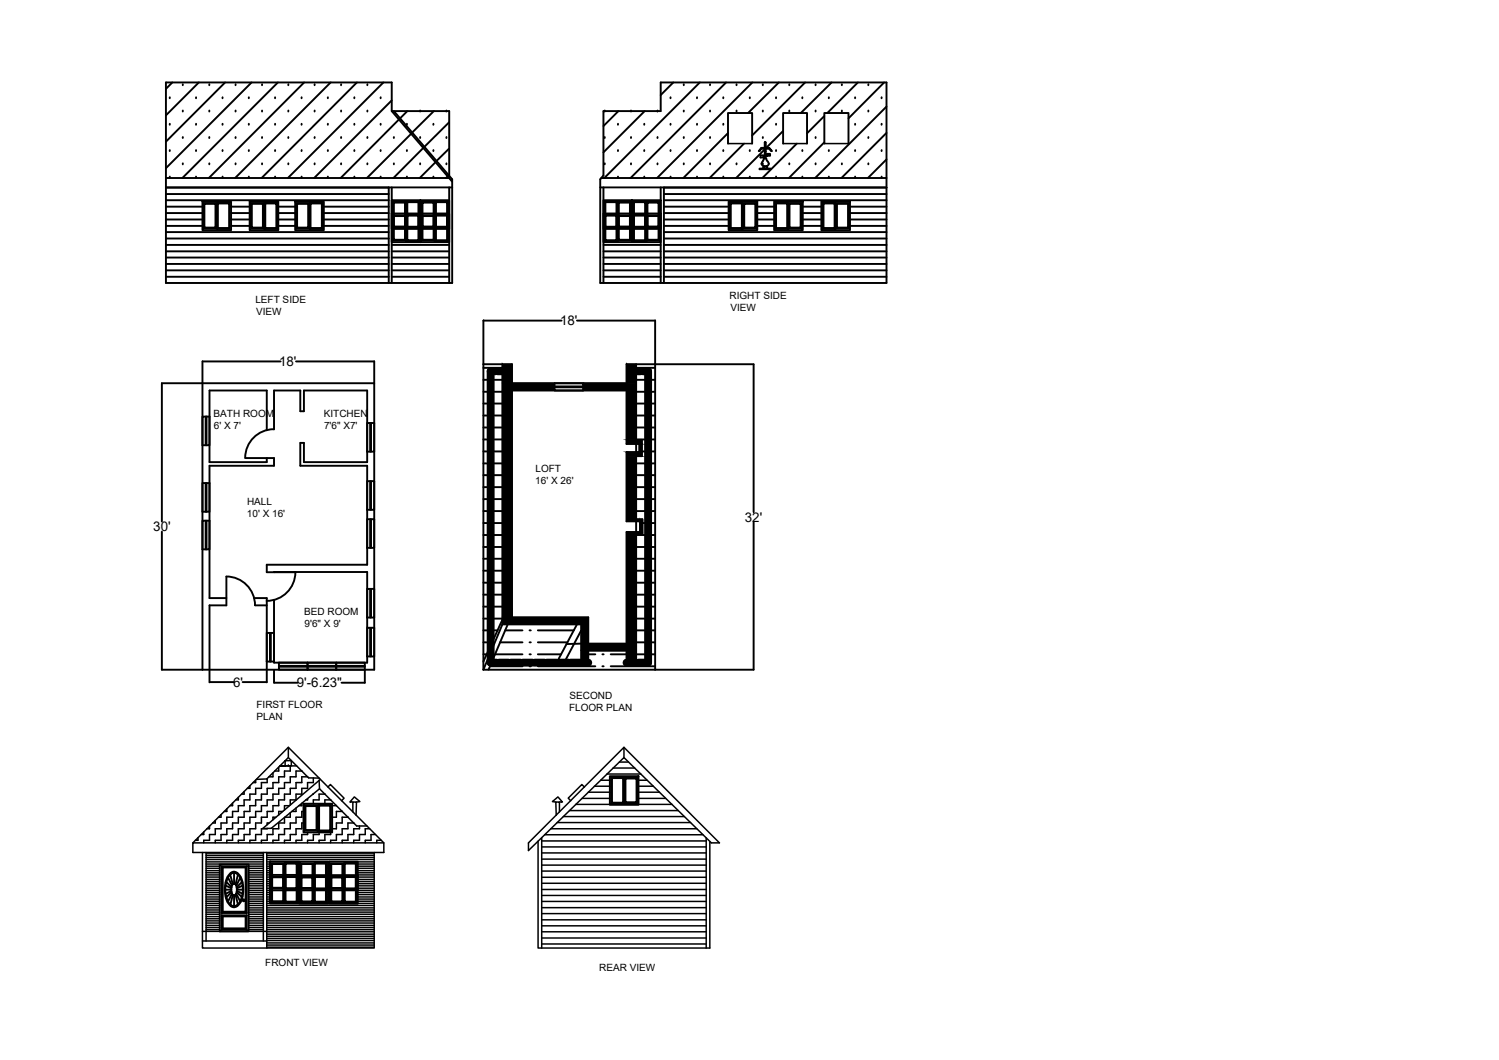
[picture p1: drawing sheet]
<svg xmlns="http://www.w3.org/2000/svg" width="297mm" height="210mm" viewBox="0 0 297 210" stroke-linecap="round" stroke-linejoin="round" font-family="sans-serif">
<defs><g id="words">
<g font-size="2.6">
<text x="111" y="64.4">18'</text>
<text x="55.3" y="72.5">18'</text>
<text x="30.4" y="105.2">30'</text>
<text x="147.6" y="103.3">32'</text>
<text x="46.2" y="136">6'</text>
<text x="58.8" y="136.1">9'-6.23&quot;</text>
</g>
<g font-size="2">
<text x="144.6" y="59.3">RIGHT SIDE</text>
<text x="50.6" y="60">LEFT SIDE</text>
<text x="50.7" y="62.4">VIEW</text>
<text x="144.7" y="61.6">VIEW</text>
<text x="42.3" y="82.6">BATH ROOM</text>
<text x="64.2" y="82.6">KITCHEN</text>
<text x="42.4" y="85">6' X 7'</text>
<text x="64.2" y="85">7'6&quot; X7'</text>
<text x="106.1" y="95.9">16' X 26'</text>
<text x="106.1" y="93.5">LOFT</text>
<text x="49" y="100">HALL</text>
<text x="48.9" y="102.4">10' X 16'</text>
<text x="60.3" y="121.8">BED ROOM</text>
<text x="60.4" y="124.1">9'6&quot; X 9'</text>
<text x="50.8" y="140.2">FIRST FLOOR</text>
<text x="50.8" y="142.5">PLAN</text>
<text x="112.8" y="140.8">FLOOR PLAN</text>
<text x="112.8" y="138.4">SECOND</text>
<text x="52.6" y="191.3">FRONT VIEW</text>
<text x="118.7" y="192.3">REAR VIEW</text>
</g>
</g></defs>
<!-- layer: 0 -->
<g fill="none" stroke="#000" stroke-width=".38">
<path d="M34.1 16.3l-1.2 1.3M39.4 16.3l-6.5 6.5M44.6 16.3l-11.7 11.8M49.9 16.3l-17 17M55.1 16.3l-19 18.9M60.3 16.3l-18.9 18.9M65.5 16.3l-18.9 18.9M70.7 16.3l-18.9 18.9M76 16.3l-18.9 18.9M77.6 19.9l-15.3 15.3M133.4 16.3l-2.5 2.5M138.7 16.3l-19 18.9"/>
<path d="M143.9 16.3l-18.9 18.9M149.1 16.3l-18.9 18.9M154.3 16.3l-6.1 6.1M159.5 16.3l-10.5 10.5M164.8 16.3l-6.1 6.1M170 16.3l-6.1 6.1M175.2 16.3l-7.1 7.1M32.9 37.2h44.1M32.9 38.4h44.1M32.9 39.7h44.1M32.9 37.1h56.7M32.9 35.2h56.1"/>
<path d="M40.1 39.9h5.7v5.7h-5.7zM49.5 39.9h5.6v5.7h-5.6zM58.5 39.9h5.7v5.7h-5.7zM77 37.1v18.9M77.6 39.7h5.7v5.6h-5.7zM77.6 22v-5.7h-44.7v39.7h56.7v-20.5l-11.6-13.5M77.6 22h11.4v12.7M77.6 37.1v18.9M77.6 22l12 14M77.9 39.9h2.5v5.1h-2.5zM79.1 23.7l-11.6 11.5M80.5 39.9h2.6v5.2h-2.6z"/>
<path d="M80.7 22l-1.4 1.4M81.5 26.5l-8.8 8.7M83.3 39.7h5.7v5.6h-5.7zM83.6 39.9h2.5v5.1h-2.5zM83.9 29.3l-5.9 5.9M86 22l-4.3 4.2M86.2 39.9h2.6v5.2h-2.6zM86.3 32.1l-3.1 3.1M88.7 34.9l-.3 .3M89 24.2l-4.9 4.9M89 29.4l-2.5 2.5M89 34.7h-.1"/>
<path d="M89 37.1v18.9M118.9 37.1h56.8M119.2 35.2h56.5M119.6 39.7h5.7v5.6h-5.7zM119.6 22h11.3v-5.7h44.8v39.7h-56.8v-20.5l.7-.8zM119.6 37.1v18.9M119.8 39.9h2.5v5.2h-2.5zM122.5 39.9h2.5v5.1h-2.5zM122.5 22l-2.9 3M125.3 39.7h5.6v5.6h-5.6zM125.5 39.9h2.5v5.2h-2.5zM127.7 22l-8.1 8.2"/>
<path d="M128.2 39.9h2.5v5.1h-2.5zM130.9 37.1v18.9M131.6 37.2h44.1M131.6 38.4h44.1M131.6 39.7h44.1M131.6 37.1v18.9M144.3 28.4v-6h4.7v6M144.3 26.4l-8.9 8.8M144.4 39.9h5.7v5.7h-5.7zM147.4 28.4l-6.8 6.8M150.5 33.4h.7l.1-.5h.7l.1 .5h.6v.1h-2.2zM150.9 29.3h1.5l.6 .6h-.2l-.4-.5h-1.5l-.4 .5h-.1z"/>
<path d="M150.9 32.4l.2 .4 .2 .1M151.1 32l-.2 .4M151.3 30.9v-.1h-.6v.4h.6v-.2M151.3 31.4a.28 .28 0 0 1 .3-.1 .28 .28 0 0 1 .3 .1l.2 .5M151.4 31.5l-.3 .4M151.5 32.9l-.2 .5h.7l-.2-.5M151.5 30.9h-.2l.2 .1M151.5 29.3v-1.1h.2v1.1M151.5 29.4v2M151.5 30h.2M151.6 28.2v1.1M151.6 29.4v.6"/>
<path d="M151.7 29.4v2M151.7 30.6h.3M151.7 30.7h.3M152 30.5h.6v.3h-.6zM152.1 32l.2 .4M152.3 32.4l-.1 .4-.3 .1M153.4 39.9h5.7v5.7h-5.7zM155.2 28.4v-6h4.7v6M155.2 25.9l-9.3 9.3M157.9 28.4l-6.8 6.8M162.8 39.9h5.6v5.7h-5.6zM163.4 28.4v-6h4.7v6"/>
<path d="M163.4 23l-3.5 3.4M163.4 28.2l-7.1 7M175.7 21.1l-14.2 14.1M175.7 26.3l-9 8.9M175.7 31.6l-3.7 3.6M32.9 40.9h7.2M32.9 42.2h7.2M32.9 43.5h7.2M32.9 44.7h7.2M32.9 46h44.1M32.9 47.2h44.1M32.9 48.5h44.1"/>
<path d="M32.9 49.8h44.1M32.9 51h44.1M32.9 52.3h44.1M32.9 53.5h44.1M32.9 54.8h44.1M40.3 40.2h2.6v5h-2.6zM40.5 40.4h2.2v4.7h-2.2zM43 40.1h2.5v5.2h-2.5zM43.2 40.3h2.2v4.9h-2.2zM45.8 40.9h3.7M45.8 42.2h3.7M45.8 43.5h3.7"/>
<path d="M45.8 44.7h3.7M49.7 40.2h2.6v5h-2.6zM49.9 40.4h2.2v4.7h-2.2zM52.4 40.1h2.5v5.2h-2.5zM52.6 40.3h2.2v4.9h-2.2zM55.1 40.9h3.4M55.1 42.2h3.4M55.1 43.5h3.4M55.1 44.7h3.4M58.7 40.2h2.5v5h-2.5zM58.9 40.4h2.2v4.7h-2.2zM61.4 40.1h2.5v5.2h-2.5z"/>
<path d="M61.5 40.3h2.3v4.9h-2.3zM64.2 40.9h12.8M64.2 42.2h12.8M64.2 43.5h12.8M64.2 44.7h12.8M77.6 42.3h5.7v5.6h-5.7zM77.6 48.5h11.4M77.6 49.8h11.4M77.6 51h11.4M77.6 52.3h11.4M77.6 53.5h11.4M77.6 54.8h11.4"/>
<path d="M77.9 42.6h2.5v5.1h-2.5zM78 40.1h2.2v4.8h-2.2zM78 42.8h2.2v4.7h-2.2zM80.5 42.5h2.6v5.2h-2.6zM80.7 40h2.2v4.9h-2.2zM80.7 42.7h2.2v4.9h-2.2zM83.3 42.3h5.7v5.6h-5.7zM83.6 42.6h2.5v5.1h-2.5zM83.7 40.1h2.2v4.8h-2.2zM83.7 42.8h2.2v4.7h-2.2zM86.2 42.5h2.6v5.2h-2.6zM86.4 40h2.2v4.9h-2.2z"/>
<path d="M86.4 42.7h2.2v4.9h-2.2zM119.6 42.3h5.7v5.6h-5.7zM119.6 48.5h11.3M119.6 49.8h11.3M119.6 51h11.3M119.6 52.3h11.3M119.6 53.5h11.3M119.6 54.8h11.3M119.8 42.5h2.5v5.2h-2.5zM120 40h2.2v4.9h-2.2zM120 42.7h2.2v4.9h-2.2zM122.5 42.6h2.5v5.1h-2.5z"/>
<path d="M122.6 40.1h2.2v4.8h-2.2zM122.6 42.8h2.2v4.7h-2.2zM125.3 42.3h5.6v5.6h-5.6zM125.5 42.5h2.5v5.2h-2.5zM125.6 40h2.2v4.9h-2.2zM125.6 42.7h2.2v4.9h-2.2zM128.2 42.6h2.5v5.1h-2.5zM128.3 40.1h2.2v4.8h-2.2zM128.3 42.8h2.2v4.7h-2.2zM131.6 40.9h12.8M131.6 42.2h12.8M131.6 43.5h12.8"/>
<path d="M131.6 44.7h12.8M131.6 46h44.1M131.6 47.2h44.1M131.6 48.5h44.1M131.6 49.8h44.1M131.6 51h44.1M131.6 52.3h44.1M131.6 53.5h44.1M131.6 54.8h44.1M144.6 40.1h2.5v5.2h-2.5zM144.8 40.3h2.2v4.9h-2.2zM147.3 40.2h2.5v5h-2.5z"/>
<path d="M147.5 40.4h2.2v4.7h-2.2zM150.1 40.9h3.3M150.1 42.2h3.3M150.1 43.5h3.3M150.1 44.7h3.3M153.6 40.1h2.6v5.2h-2.6zM153.8 40.3h2.2v4.9h-2.2zM156.3 40.2h2.5v5h-2.5zM156.4 40.4h2.3v4.7h-2.3zM159.1 40.9h3.7M159.1 42.2h3.7M159.1 43.5h3.7"/>
<path d="M159.1 44.7h3.7M163 40.1h2.5v5.2h-2.5zM163.2 40.3h2.2v4.9h-2.2zM165.7 40.2h2.5v5h-2.5zM165.8 40.4h2.2v4.7h-2.2zM168.4 40.9h7.3M168.4 42.2h7.3M168.4 43.5h7.3M168.4 44.7h7.3M32.1 75.9h42.1M32.1 75.9v27.4M40.1 71.5v61.1"/>
<path d="M40.2 71.6h15.4M58.7 71.6h15.4M74.2 71.5v61.1h-42.1v-27.3M95.8 72.1h5.7v3.8h22.6v-3.8h25.2M95.8 72.8h3.8M95.8 75.2h3.8M95.8 77.6h3.8M95.8 79.9h3.8M95.8 63.4v69.2M95.8 63.5h15.5M99.6 72.1v51.5M101.5 77.3h22.6v10.6h2.6v1.6h-2.6v13.7h2.7v2.2h-2.7v22.1h-7.5v-5.3h-15.1z"/>
<path d="M109.9 75.9h5.7v1.4h-5.7zM109.9 76.7h5.7M109.9 76.5h5.7M114.3 63.5h15.5M126.1 72.1v15h1.1v3.2h-1.1v12.5h1.2v2.9h-1.2v25.5M126.1 72.8h3.7M126.1 75.2h3.7M126.1 77.6h3.7M126.1 79.9h3.7M129.8 63.4v69.2M149.3 72.2v29.2M40.1 95.7h1.4v5.6h-1.4z"/>
<path d="M40.1 82.5h1.4v5.7h-1.4zM40.8 82.5v5.7M40.8 95.7v5.6M40.9 82.5v5.7M40.9 95.7v5.6M48.6 90.7a5.6 5.6 0 0 1 5.7-5.7v-7.7h5.2v4.1h.7v-4.1h12.6v14.2h-12.6v-3.8h-.7v4.5h13.3v19.6h-19.9v1.5h5.6a5.7 5.7 0 0 1-5.7 5.7M48.6 90.7h5.7v1.5h-12.8v26.2h3.4M52.9 85.2v-7.9h-11.4v14.2h11.4v-.8M72.8 95.3h1.4v5.7h-1.4zM72.8 83.8h1.4v5.6h-1.4zM73.3 83.8v5.6M73.3 95.3v5.7"/>
<path d="M73.5 83.8v5.6M73.5 95.3v5.7M95.8 82.3h3.8M95.8 84.7h3.8M95.8 87h3.8M95.8 89.4h3.8M95.8 91.8h3.8M95.8 94.1h3.8M95.8 96.5h3.8M95.8 98.8h3.8M126.1 82.3h3.7M126.1 84.7h3.7"/>
<path d="M126.1 87h3.7M126.1 91.8h3.7M126.1 94.1h3.7M126.1 96.5h3.7M126.1 98.8h3.7M126.1 87.9v1.6M127.2 89.4h2.6M40.1 103.1h1.4v5.7h-1.4zM40.8 103.1v5.7M40.9 103.1v5.7M44.8 114.2a5.7 5.7 0 0 1 5.7 5.7M44.9 114.2v5.7h-3.4v15.2"/>
<path d="M50.4 118.4h2.5v16.7h-4.8M50.5 119.9h2.4M54.3 113.3h18.5v17.9h-18.5v-12.4M72.8 116.6h1.4v5.7h-1.4zM72.8 102.8h1.4v5.7h-1.4zM73.3 102.8v5.7M73.3 116.6v5.7M73.5 102.8v5.7M73.5 116.6v5.7M95.8 101.2h3.8M95.8 103.6h3.8M95.8 105.9h3.8"/>
<path d="M95.8 108.3h3.8M95.8 110.6h3.8M95.8 113h3.8M95.8 115.4h3.8M95.8 117.8h3.8M126.1 101.2h3.7M126.1 105.9h3.7M126.1 108.3h3.7M126.1 110.6h3.7M126.1 113h3.7M126.1 115.4h3.7M126.1 117.8h3.7"/>
<path d="M126.1 103.2v2.2M127.3 103.6h2.5M149.3 103.4v29.2h-53.5M41.6 135.1h4.7M52.9 125.3h1.4v5.7h-1.4zM53.5 125.3v5.7M53.7 125.3v5.7M54.3 132.7v2.5M54.3 135.2h4.7M55.3 131.2h5.6v1.4h-5.6zM55.3 132h17M55.3 131.9h17"/>
<path d="M60.9 131.2h5.7v1.4h-5.7zM66.6 131.2h5.7v1.4h-5.7zM72.3 132.7v2.5h-4.6M72.8 124.3h1.4v5.7h-1.4zM73.3 124.3v5.7M73.5 124.3v5.7M95.8 120.1h3.8M95.8 122.5h3.8M95.8 124.8h2.8M95.8 127.2h1.7M95.8 129.6h.7M97.1 131.9h6.4"/>
<path d="M98.1 129.6h5.4M99.1 127.2h4.4M99.6 123.6h15.6v7.6M99.6 123.6l-3.8 9M99.6 122.7l-3.8 8.3M100.1 124.8h3.4M100.6 123.6l-3.8 9M104.9 124.8h.3M104.9 127.2h.3M104.9 129.6h.3M104.9 131.9h.3M106.6 124.8h7.1"/>
<path d="M106.6 127.2h5.8M106.6 129.6h4.6M106.6 131.9h11.4M114.3 123.6l-4 7.6M115.2 124.8l-3.4 6.4M115.2 127.5h-2.9M116.6 129.6h1.4M116.6 131.2v-2.4h7.5v2.4M119.4 129.6h.2M119.4 131.9h.2M121 129.6h3.1M121 131.9h8.8"/>
<path d="M126.1 120.1h3.7M126.1 122.5h3.7M126.1 124.8h3.7M126.1 127.2h3.7M126.1 129.6h3.7M60.1 159.2h5.7v5.6h-5.7zM60.4 159.5h2.5v5h-2.5zM60.5 159.6h2.2v4.8h-2.2zM63.1 159.4h2.5v5.2h-2.5zM63.2 159.5h2.2v5h-2.2zM120.8 153.7h5.7v5.7h-5.7zM121.1 153.9h2.5v5.2h-2.5z"/>
<path d="M121.3 154.1h2.2v4.8h-2.2zM123.8 154h2.5v5h-2.5zM123.9 154.2h2.2v4.7h-2.2zM43.5 171.2h5.8v13.2h-5.8zM43.9 171.6h5M43.9 171.6v9.2M43.9 171.6l.2 .2M44.1 171.8h4.6M44.1 171.8v8.7M44.7 176.2h1.1M44.7 177.6a3.1 3.1 0 0 0 1.1 1.8M44.7 174.7a6.8 6.8 0 0 0 0 2.8"/>
<path d="M44.7 175.4l1.1 .5M44.8 174.8l-.2 1.4 .2 1.3M44.8 177.5l.4 1M44.9 174.7l1 1M45.2 178.5l.6 .8M45.2 173.8l-.4 1M45.2 173.8l.8 1.5a.43 .43 0 0 1 .4-.3 .43 .43 0 0 1 .4 .3M45.6 173.2l.5 1.9M45.7 172.8l.7-.2 .6 .2M45.7 179.4l.7 .2 .6-.2M45.8 172.8a3.3 3.3 0 0 0-1.1 1.9M45.8 173l-.6 .8"/>
<path d="M45.8 176.4l-1.1 .6M45.8 176.2l.1 .6 .3 .4M45.9 176.7l-1 1M46 177l-.8 1.5M46 175.3l-.2 .9M46.1 177.2l-.4 1.9M46.2 177.2l.2 .1M46.4 172.8l.6 .2M46.4 172.8l-.6 .2M46.4 172.8v2.2M46.4 177.3v2.2M46.6 177.2l-.2 .1"/>
<path d="M46.7 177.2l.4 1.9M46.8 175.3l.1 .4M46.8 177l-.2 .2M46.8 177l.8 1.5M46.9 175.7v.9M46.9 176.6l-.1 .4M46.9 176.7l1 1M47 173l.6 .8M47 176.2h1.1M47 176.4l1.1 .6M47 172.8a3.1 3.1 0 0 1 1.1 1.9M47.1 173.2l-.4 1.9"/>
<path d="M47.6 173.8a4.6 4.6 0 0 1 .5 2.4M47.6 178.5a1.24 1.24 0 0 1-1.8 .7M47.6 173.8l-.8 1.5M47.9 177.5l-.3 1M47.9 174.7l-1 1M48.1 174.7a4.9 4.9 0 0 1-1.1 4.7M48.1 175.4l-1.1 .5M48.1 176.2l-.1 1.3M48.7 171.8v8.7M48.9 171.6v9.2M48.9 171.6l-.2 .2M53.5 170.6h5.7v5.7h-5.7z"/>
<path d="M53.5 173.3h5.7v5.6h-5.7zM53.7 170.9h2.5v5.1h-2.5zM53.7 173.6h2.5v5h-2.5zM53.9 171.1h2.2v4.7h-2.2zM53.9 173.7h2.2v4.8h-2.2zM56.4 170.8h2.6v5.3h-2.6zM56.4 173.5h2.6v5.2h-2.6zM56.6 171h2.2v4.9h-2.2zM56.6 173.7h2.2v4.8h-2.2zM59.3 170.6h5.7v5.7h-5.7zM59.3 173.3h5.7v5.7h-5.7zM59.5 171h2.6v5h-2.6z"/>
<path d="M59.5 173.6h2.6v5h-2.6zM59.7 171.1h2.2v4.7h-2.2zM59.7 173.8h2.2v4.7h-2.2zM62.3 170.9h2.5v5.2h-2.5zM62.3 173.5h2.5v5.2h-2.5zM62.4 171h2.2v4.9h-2.2zM62.4 173.7h2.2v4.8h-2.2zM65.2 170.6h5.7v5.7h-5.7zM65.2 173.3h5.7v5.7h-5.7zM65.5 171h2.5v5h-2.5zM65.5 173.6h2.5v5h-2.5zM65.6 171.1h2.2v4.7h-2.2z"/>
<path d="M65.6 173.8h2.2v4.7h-2.2zM68.1 170.9h2.6v5.2h-2.6zM68.1 173.5h2.6v5.2h-2.6zM68.3 171h2.2v4.9h-2.2zM68.3 173.7h2.2v4.8h-2.2zM43.9 181.3l.2 .2v2.3l-.2 .3M43.9 184.1h5M43.9 181.3h5M43.9 180.8h5M43.9 181.3v2.8M44.1 183.8h4.6M44.1 181.5h4.6"/>
<path d="M44.1 180.5h4.6M44.1 180.5l-.2 .3M48.7 180.5l.2 .3M48.9 181.3l-.2 .2v2.3l.2 .3M48.9 181.3v2.8"/>
<circle cx="48.3" cy="178.3" r=".19"/>
</g>
<g fill="#000" stroke="#000" stroke-width=".2">
<path d="M99.6 72.1l1.9 3.8v-3.8zM99.6 72.1l1.9 3.8h-1.9z"/>
<path d="M99.6 77.3l1.9 44.9v-44.9zM99.6 77.3l1.9 44.9h-1.9z"/>
<path d="M99.6 75.9l10.3 1.4v-1.4zM99.6 75.9l10.3 1.4h-10.3z"/>
<path d="M124.1 72.1l2 3.8v-3.8zM124.1 72.1l2 3.8h-2z"/>
<path d="M115.6 75.9l10.5 1.4v-1.4zM115.6 75.9l10.5 1.4h-10.5z"/>
<path d="M124.1 77.3l2 9.8v-9.8zM124.1 77.3l2 9.8h-2z"/>
<path d="M124.1 90.3l2 12.5v-12.5zM124.1 90.3l2 12.5h-2z"/>
<path d="M124.1 87.1l3.1 .8v-.8zM124.1 87.1l3.1 .8h-3.1z"/>
<path d="M126.7 87.9l.5 1.6v-1.6zM126.7 87.9l.5 1.6h-.5z"/>
<path d="M124.1 89.5l3.1 .8v-.8zM124.1 89.5l3.1 .8h-3.1z"/>
<path d="M124.1 105.7l2 21.8v-21.8zM124.1 105.7l2 21.8h-2z"/>
<path d="M124.1 102.8l3.2 .4v-.4zM124.1 102.8l3.2 .4h-3.2z"/>
<path d="M126.8 103.2l.5 2.2v-2.2zM126.8 103.2l.5 2.2h-.5z"/>
<path d="M124.1 105.4l3.2 .3v-.3zM124.1 105.4l3.2 .3h-3.2z"/>
<path d="M99.6 122.2l17 1.4v-1.4zM99.6 122.2l17 1.4h-17z"/>
<path d="M115.2 123.6l1.4 3.9v-3.9zM115.2 123.6l1.4 3.9h-1.4z"/>
<path d="M115.2 128.8l1.4 2.4v-2.4zM115.2 128.8l1.4 2.4h-1.4z"/>
<path d="M115.2 127.5l10.9 1.3v-1.3zM115.2 127.5l10.9 1.3h-10.9z"/>
<path d="M124.1 128.8l2 2.4v-2.4zM124.1 128.8l2 2.4h-2z"/>
</g>
<g fill="none" stroke="#000" stroke-width="1.6">
<path d="M97.2 75.4v1.9M97.2 77.8v1.9M98.2 73.5h-1v1.5M98.6 73.5h1M126.1 73.5h.9M127.5 73.5h.9v1.5M128.4 75.4v1.9M128.4 77.8v1.9M97.2 80.2v1.8M97.2 82.5v1.9M97.2 84.9v1.9M97.2 87.2v1.9"/>
<path d="M97.2 89.6v1.9M97.2 92v1.9M97.2 94.3v1.9M97.2 96.7v1.9M97.2 99.1v1.9M128.4 80.2v1.8M128.4 82.5v1.9M128.4 84.9v1.9M128.4 87.2v1.9M128.4 89.6v1.9M128.4 92v1.9M128.4 94.3v1.9"/>
<path d="M128.4 96.7v1.9M128.4 99.1v1.9M97.2 101.4v1.9M97.2 103.8v1.9M97.2 106.2v1.9M97.2 108.5v1.9M97.2 110.9v1.9M97.2 113.3v1.8M97.2 115.6v1.9M97.2 118v1.9M128.4 101.4v1.9M128.4 103.8v1.9"/>
<path d="M128.4 106.2v1.9M128.4 108.5v1.9M128.4 110.9v1.9M128.4 113.3v1.8M128.4 115.6v1.9M128.4 118v1.9M97.2 129.8v1.4h1.2M97.2 120.3v1.9M97.2 122.7v1.9M97.2 125.1v1.8M97.2 127.5v1.8M98.9 131.2h1.8"/>
<path d="M101.2 131.2h1.9M103.6 131.2h1.9M105.9 131.2h2M108.3 131.2h1.9M110.7 131.2h1.9M113.1 131.2h1.8M115.4 131.2h1.2M124.1 131.2h2M128.4 129.8v1.4h-1.9M128.4 120.3v1.9M128.4 122.7v1.9M128.4 125.1v1.8"/>
<path d="M128.4 127.5v1.8"/>
</g>
<g fill="#000">
<circle cx="33.6" cy="19.5" r=".19"/>
<circle cx="36.2" cy="16.9" r=".19"/>
<circle cx="38.8" cy="19.5" r=".19"/>
<circle cx="41.5" cy="16.9" r=".19"/>
<circle cx="44.1" cy="19.5" r=".19"/>
<circle cx="46.7" cy="16.9" r=".19"/>
<circle cx="49.3" cy="19.5" r=".19"/>
<circle cx="51.9" cy="16.9" r=".19"/>
<circle cx="54.5" cy="19.5" r=".19"/>
<circle cx="57.1" cy="16.9" r=".19"/>
<circle cx="59.8" cy="19.5" r=".19"/>
<circle cx="62.3" cy="16.9" r=".19"/>
<circle cx="65" cy="19.5" r=".19"/>
<circle cx="67.6" cy="16.9" r=".19"/>
<circle cx="70.2" cy="19.5" r=".19"/>
<circle cx="72.8" cy="16.9" r=".19"/>
<circle cx="75.4" cy="19.5" r=".19"/>
<circle cx="132.9" cy="19.5" r=".19"/>
<circle cx="135.5" cy="16.9" r=".19"/>
<circle cx="138.1" cy="19.5" r=".19"/>
<circle cx="140.7" cy="16.9" r=".19"/>
<circle cx="143.3" cy="19.5" r=".19"/>
<circle cx="146" cy="16.9" r=".19"/>
<circle cx="148.6" cy="19.5" r=".19"/>
<circle cx="151.2" cy="16.9" r=".19"/>
<circle cx="153.8" cy="19.5" r=".19"/>
<circle cx="156.4" cy="16.9" r=".19"/>
<circle cx="159" cy="19.5" r=".19"/>
<circle cx="161.6" cy="16.9" r=".19"/>
<circle cx="164.2" cy="19.5" r=".19"/>
<circle cx="166.8" cy="16.9" r=".19"/>
<circle cx="169.4" cy="19.5" r=".19"/>
<circle cx="172.1" cy="16.9" r=".19"/>
<circle cx="174.7" cy="19.5" r=".19"/>
<circle cx="33.6" cy="35.2" r=".19"/>
<circle cx="33.6" cy="24.7" r=".19"/>
<circle cx="33.6" cy="29.9" r=".19"/>
<circle cx="36.2" cy="32.5" r=".19"/>
<circle cx="36.2" cy="22.1" r=".19"/>
<circle cx="36.2" cy="27.3" r=".19"/>
<circle cx="38.8" cy="24.7" r=".19"/>
<circle cx="38.8" cy="29.9" r=".19"/>
<circle cx="38.8" cy="35.2" r=".19"/>
<circle cx="41.5" cy="27.3" r=".19"/>
<circle cx="41.5" cy="32.5" r=".19"/>
<circle cx="41.5" cy="22.1" r=".19"/>
<circle cx="44.1" cy="35.2" r=".19"/>
<circle cx="44.1" cy="24.7" r=".19"/>
<circle cx="44.1" cy="29.9" r=".19"/>
<circle cx="46.7" cy="22.1" r=".19"/>
<circle cx="46.7" cy="32.5" r=".19"/>
<circle cx="46.7" cy="27.3" r=".19"/>
<circle cx="49.3" cy="24.7" r=".19"/>
<circle cx="49.3" cy="29.9" r=".19"/>
<circle cx="49.3" cy="35.2" r=".19"/>
<circle cx="51.9" cy="22.1" r=".19"/>
<circle cx="51.9" cy="32.5" r=".19"/>
<circle cx="51.9" cy="27.3" r=".19"/>
<circle cx="54.5" cy="29.9" r=".19"/>
<circle cx="54.5" cy="24.7" r=".19"/>
<circle cx="54.5" cy="35.2" r=".19"/>
<circle cx="57.1" cy="22.1" r=".19"/>
<circle cx="57.1" cy="27.3" r=".19"/>
<circle cx="57.1" cy="32.5" r=".19"/>
<circle cx="59.8" cy="35.2" r=".19"/>
<circle cx="59.8" cy="24.7" r=".19"/>
<circle cx="59.8" cy="29.9" r=".19"/>
<circle cx="62.3" cy="27.3" r=".19"/>
<circle cx="62.3" cy="22.1" r=".19"/>
<circle cx="62.3" cy="32.5" r=".19"/>
<circle cx="65" cy="29.9" r=".19"/>
<circle cx="65" cy="35.2" r=".19"/>
<circle cx="65" cy="24.7" r=".19"/>
<circle cx="67.6" cy="27.3" r=".19"/>
<circle cx="67.6" cy="22.1" r=".19"/>
<circle cx="67.6" cy="32.5" r=".19"/>
<circle cx="70.2" cy="24.7" r=".19"/>
<circle cx="70.2" cy="35.2" r=".19"/>
<circle cx="70.2" cy="29.9" r=".19"/>
<circle cx="72.8" cy="32.5" r=".19"/>
<circle cx="72.8" cy="22.1" r=".19"/>
<circle cx="72.8" cy="27.3" r=".19"/>
<circle cx="75.4" cy="24.7" r=".19"/>
<circle cx="75.4" cy="29.9" r=".19"/>
<circle cx="75.4" cy="35.2" r=".19"/>
<circle cx="78" cy="32.5" r=".19"/>
<circle cx="78" cy="27.3" r=".19"/>
<circle cx="80.6" cy="29.9" r=".19"/>
<circle cx="80.6" cy="35.2" r=".19"/>
<circle cx="80.6" cy="24.7" r=".19"/>
<circle cx="83.3" cy="32.5" r=".19"/>
<circle cx="83.3" cy="22.1" r=".19"/>
<circle cx="83.3" cy="27.3" r=".19"/>
<circle cx="85.9" cy="24.7" r=".19"/>
<circle cx="85.9" cy="29.9" r=".19"/>
<circle cx="85.9" cy="35.2" r=".19"/>
<circle cx="88.5" cy="27.3" r=".19"/>
<circle cx="88.5" cy="22.1" r=".19"/>
<circle cx="88.5" cy="32.5" r=".19"/>
<circle cx="119.8" cy="27.3" r=".19"/>
<circle cx="119.8" cy="32.5" r=".19"/>
<circle cx="119.8" cy="22.1" r=".19"/>
<circle cx="122.5" cy="24.7" r=".19"/>
<circle cx="122.5" cy="29.9" r=".19"/>
<circle cx="122.5" cy="35.2" r=".19"/>
<circle cx="125" cy="22.1" r=".19"/>
<circle cx="125" cy="32.5" r=".19"/>
<circle cx="125" cy="27.3" r=".19"/>
<circle cx="127.7" cy="24.7" r=".19"/>
<circle cx="127.7" cy="35.2" r=".19"/>
<circle cx="127.7" cy="29.9" r=".19"/>
<circle cx="130.3" cy="22.1" r=".19"/>
<circle cx="130.3" cy="27.3" r=".19"/>
<circle cx="130.3" cy="32.5" r=".19"/>
<circle cx="132.9" cy="35.2" r=".19"/>
<circle cx="132.9" cy="24.7" r=".19"/>
<circle cx="132.9" cy="29.9" r=".19"/>
<circle cx="135.5" cy="22.1" r=".19"/>
<circle cx="135.5" cy="32.5" r=".19"/>
<circle cx="135.5" cy="27.3" r=".19"/>
<circle cx="138.1" cy="35.2" r=".19"/>
<circle cx="138.1" cy="24.7" r=".19"/>
<circle cx="138.1" cy="29.9" r=".19"/>
<circle cx="140.7" cy="32.5" r=".19"/>
<circle cx="140.7" cy="22.1" r=".19"/>
<circle cx="140.7" cy="27.3" r=".19"/>
<circle cx="143.3" cy="35.2" r=".19"/>
<circle cx="143.3" cy="29.9" r=".19"/>
<circle cx="143.3" cy="24.7" r=".19"/>
<circle cx="146" cy="22.1" r=".19"/>
<circle cx="146" cy="32.5" r=".19"/>
<circle cx="148.6" cy="29.9" r=".19"/>
<circle cx="148.6" cy="35.2" r=".19"/>
<circle cx="151.2" cy="22.1" r=".19"/>
<circle cx="151.2" cy="27.3" r=".19"/>
<circle cx="151.2" cy="32.5" r=".19"/>
<circle cx="153.8" cy="29.9" r=".19"/>
<circle cx="153.8" cy="35.2" r=".19"/>
<circle cx="153.8" cy="24.7" r=".19"/>
<circle cx="156.4" cy="32.5" r=".19"/>
<circle cx="156.4" cy="22.1" r=".19"/>
<circle cx="159" cy="29.9" r=".19"/>
<circle cx="159" cy="35.2" r=".19"/>
<circle cx="161.6" cy="22.1" r=".19"/>
<circle cx="161.6" cy="27.3" r=".19"/>
<circle cx="161.6" cy="32.5" r=".19"/>
<circle cx="164.2" cy="29.9" r=".19"/>
<circle cx="164.2" cy="35.2" r=".19"/>
<circle cx="166.8" cy="22.1" r=".19"/>
<circle cx="166.8" cy="32.5" r=".19"/>
<circle cx="169.4" cy="24.7" r=".19"/>
<circle cx="169.4" cy="35.2" r=".19"/>
<circle cx="169.4" cy="29.9" r=".19"/>
<circle cx="172.1" cy="22.1" r=".19"/>
<circle cx="172.1" cy="27.3" r=".19"/>
<circle cx="172.1" cy="32.5" r=".19"/>
<circle cx="174.7" cy="29.9" r=".19"/>
<circle cx="174.7" cy="24.7" r=".19"/>
<circle cx="174.7" cy="35.2" r=".19"/>
<circle cx="48.7" cy="180.5" r=".19"/>
</g>
<g fill="none" stroke="#000" stroke-width=".3">
<path d="M144.3 28.4h4.7M155.2 28.4h4.7M163.4 28.4h4.7M46.1 159v.5h-.5M47.2 157.9v.5h-.5M48.4 156.7v.6h-.5M49.5 155.6v.5h-.5M50.7 154.5v.5h-.5M52.9 154.2v.8h-1.1v1.1h-1.1v1.2h-1.2v1.1h-1.1v1.1h-1.2v1.2h-1.1v1.1h-1.2v1.2h-1.1v1.1h-1.1v1.2h-1.2v1.1h-1.1v.5M54.1 153.1v.7h-.8M55.2 151.9v.8h-.8M56.5 150.7l1.2-.1v1.1h-1.2z"/>
<path d="M56.5 151.7h-1h3.3M57.1 151.7h.1M57.1 148l-18.9 18.9M57.1 150l-4.2 4.2-2.1 .1M57.3 159.5h-.9v.9M57.5 151.7v1h-1.1v1.1h-1.2v1.2h-1.1v1.1h-1.2v1.2h-1.1v1.1h-1.1v1.1h-1.2v1.2h-1.1v1.1h-1.2v1.2h-1.1v1.1h-1.2v1.2h-1.1v1.1h-1.1v.5M59.8 152.6l-1.1 .1v1.1h-1.2v1.2h-1.1v1.1h-1.2v1.2h-1.1v1.1h-1.2v1.1h-1.1v1.2h-1.1v1.1h-1.2v1.2h-1.1v1.1h-1.2v1.2h-1.1v1.1h-1.2v.5M59.8 159.1v.4h-.6M60.9 153.8h-1.1v1.2h-1.1v1.1h-1.2v1.2h-1.1v1.1h-1.2v1.1h-1.1v1.2h-1.2v1.1h-1.1v1.2h-1.1v1.1h-1.2v1.2h-1.1v1.1h-1.2v.5M60.9 158.1v.3h-.3M62.1 154v1h-1.2v1.1h-1.1v1.2h-1.1v1.1h-1.2v1M62.1 157.2l-.1 .1"/>
<path d="M63.2 154.1l-2-.1-4.1-4v-2l19 18.9M63.3 156.2l7.4 7.4h2M63.5 154.3l-11.4 9.8 1.6-.1 9.6-7.8-.1-1.7M64.4 157.2l-1.2 .1v1.1h-1.1v.8M65 155.9l.5-.6 2.7 2.8-.5 .5M65.5 158.4h-1.1v.8M65.5 158.4h.1M65.8 159.5h.9M66.7 159.5h.1M69.9 158.8h-.6l.9-1 1.1 .9-.7 .1M110.1 158.8l-.6-.1 1.1-.9 .8 1h-.5M114.1 159.3h6.7"/>
<path d="M115.3 158.1h5.5M115.8 155.9l-.5-.6-2.7 2.8 .5 .5M116.6 156.9h4.2M117.8 155.7h3M119 154.5h1.8M120.3 153.3h6.7M121.5 152.1h4.3M122.8 150.9h1.7M123.6 148l19 18.9h-1.6l-17.4-16.9-18.9 18.4v-1.5l18.9-18.9v2M126.5 154.5h1.7M126.5 155.7h2.9M126.5 156.9h4.2"/>
<path d="M126.5 158.1h5.4M126.5 159.3h6.7M38.2 166.9h37.9v1.9h-37.9zM39.2 165.9v.5h-.5M40.1 168.8v18.9h34.1v-18.9M40.4 164.7v.6h-.5M40.8 168.9h11.4M40.8 169.4h11.4M40.8 169.8h11.4M40.8 170.2h11.4M40.8 170.7h11.4M40.8 171.1h11.4"/>
<path d="M40.8 171.5h2.7M40.8 171.9h2.7M40.8 172.4h2.7M40.8 172.8h2.7M40.8 173.3h2.7M40.8 173.7h2.7M40.8 174.1h2.7M40.8 174.6h2.7M40.8 175h2.7M40.8 175.4h2.7M40.8 175.9h2.7M40.8 176.3h2.7"/>
<path d="M40.8 176.7h2.7M40.8 177.2h2.7M40.8 177.6h2.7M40.8 178h2.7M40.8 178.5h2.7M40.8 178.9h2.7M40.8 179.3h2.7M40.8 179.8h2.7M40.8 168.8v17.5M41.5 163.6v.5h-.5M42.7 162.5v.5h-.6M43.8 161.3v.5h-.5"/>
<path d="M44.9 160.2v.5h-.5M49.3 171.5h2.9M49.3 171.9h2.9M49.3 172.4h2.9M49.3 172.8h2.9M49.3 173.3h2.9M49.3 173.7h2.9M49.3 174.1h2.9M49.3 174.6h2.9M49.3 175h2.9M49.3 175.4h2.9M49.3 175.9h2.9"/>
<path d="M49.3 176.3h2.9M49.3 176.7h2.9M49.3 177.2h2.9M49.3 177.6h2.9M49.3 178h2.9M49.3 178.5h2.9M49.3 178.9h2.9M49.3 179.3h2.9M49.3 179.8h2.9M52.2 168.8v17.5M52.9 168.9h21.3M52.9 169.4h21.3"/>
<path d="M52.9 169.8h21.3M52.9 170.2h21.3M52.9 170.7h.6M52.9 171.1h.6M52.9 171.5h.6M52.9 171.9h.6M52.9 172.4h.6M52.9 172.8h.6M52.9 173.3h.6M52.9 173.7h.6M52.9 174.1h.6M52.9 174.6h.6"/>
<path d="M52.9 175h.6M52.9 175.4h.6M52.9 175.9h.6M52.9 176.3h.6M52.9 176.7h.6M52.9 177.2h.6M52.9 177.6h.6M52.9 178h.6M52.9 178.5h.6M52.9 178.9h.6M52.9 179.3h21.3M52.9 179.8h21.3"/>
<path d="M52.9 168.8v18.9M52.9 164l-1.1 .1v1.2h-1.1v1.1h-1.2v.5M53.3 163h-.4v.3M54.6 161.8h-.5v.5M56 160.7h-.8v.7M56.4 161.9v1.1h-1.2v1.1h-1.1v1.2h-1.2v1.1h-1.1v.5M57.5 160.9v.9h-1.1M58.7 160v.7h-.9M59.2 170.7h.1M59.2 171.1h.1M59.2 171.5h.1M59.2 171.9h.1"/>
<path d="M59.2 172.4h.1M59.2 172.8h.1M59.2 173.3h.1M59.2 173.7h.1M59.2 174.1h.1M59.2 174.6h.1M59.2 175h.1M59.2 175.4h.1M59.2 175.9h.1M59.2 176.3h.1M59.2 176.7h.1M59.2 177.2h.1"/>
<path d="M59.2 177.6h.1M59.2 178h.1M59.2 178.5h.1M59.2 178.9h.1M60.1 160.7h-.3v1.1h-1.1v1.2h-1.2v1.1h-1.1v1.2h-1.2v1.1h-1.1v.5M60.1 163h-.3v1.1h-1.1v1.2h-1.2v1.1h-1.1v.5M60.9 164.8v.5h-1.1v1.1h-1.1v.5M63.2 164.8v.5h-1.1v1.1h-1.2v.5M65 170.7h.2M65 171.1h.2M65 171.5h.2M65 171.9h.2"/>
<path d="M65 172.4h.2M65 172.8h.2M65 173.3h.2M65 173.7h.2M65 174.1h.2M65 174.6h.2M65 175h.2M65 175.4h.2M65 175.9h.2M65 176.3h.2M65 176.7h.2M65 177.2h.2"/>
<path d="M65 177.6h.2M65 178h.2M65 178.5h.2M65 178.9h.2M65.5 164.8v.5h-1.1v1.1h-1.2v.5M67.8 160.6l-1.1 .1v1.1h-.9M68.9 161.8h-1.1v1.2h-1.1v1.1h-.9M69.9 160.8v-2h.7v2.6M70.1 162.9l-1.2 .1v1.1h-1.1v1.2h-1.1v1.1h-1.2v.5M70.9 170.7h3.3M70.9 171.1h3.3M70.9 171.5h3.3"/>
<path d="M70.9 171.9h3.3M70.9 172.4h3.3M70.9 172.8h3.3M70.9 173.3h3.3M70.9 173.7h3.3M70.9 174.1h3.3M70.9 174.6h3.3M70.9 175h3.3M70.9 175.4h3.3M70.9 175.9h3.3M70.9 176.3h3.3M70.9 176.7h3.3"/>
<path d="M70.9 177.2h3.3M70.9 177.6h3.3M70.9 178h3.3M70.9 178.5h3.3M70.9 178.9h3.3M71.2 163.6v.5h-1.1v1.2h-1.2v1.1h-1.1v.5M73.3 164.1h-.9v1.2h-1.2v1.1h-1.1v.5M74.4 165.3h-.9v1.1h-1.1v.5M75.6 166.4h-.9v.5M106.6 166.6v21.1h34.1v-21M107.3 166.5h32.6M107.3 167.7h32.6"/>
<path d="M107.3 168.9h32.6M107.3 170.1h32.6M107.3 171.3h32.6M107.3 172.5h32.6M107.3 173.7h32.6M107.3 174.9h32.6M107.3 176.1h32.6M107.3 177.3h32.6M107.3 178.5h32.6M107.3 179.7h32.6M107.3 165.9v21.8M107.9 165.3h31.4"/>
<path d="M109.2 164.1h28.9M110.4 162.9h26.4M110.9 160.8v-2h-.8l.1 2.6M111.6 161.7h24M112.8 160.5h21.6M139.9 165.9v21.8M40.1 186.3h12.8M40.1 184.4h12.8M40.8 180.2h2.7M40.8 180.6h2.7M40.8 181h2.7M40.8 181.5h2.7"/>
<path d="M40.8 181.9h2.7M40.8 182.4h2.7M40.8 182.8h2.7M40.8 183.2h2.7M40.8 183.7h2.7M40.8 184.1h2.7M49.3 180.2h2.9M49.3 180.6h2.9M49.3 181h2.9M49.3 181.5h2.9M49.3 181.9h2.9M49.3 182.4h2.9"/>
<path d="M49.3 182.8h2.9M49.3 183.2h2.9M49.3 183.7h2.9M49.3 184.1h2.9M52.9 180.2h21.3M52.9 180.6h21.3M52.9 181h21.3M52.9 181.5h21.3M52.9 181.9h21.3M52.9 182.4h21.3M52.9 182.8h21.3M52.9 183.2h21.3"/>
<path d="M52.9 183.7h21.3M52.9 184.1h21.3M52.9 184.5h21.3M52.9 185h21.3M52.9 185.4h21.3M52.9 185.8h21.3M52.9 186.3h21.3M52.9 186.7h21.3M52.9 187.1h21.3M52.9 187.6h21.3M107.3 184.5h32.6M107.3 180.9h32.6"/>
<path d="M107.3 182.1h32.6M107.3 183.3h32.6M107.3 185.7h32.6M107.3 186.9h32.6"/>
</g>
<path d="M48.7 171.8h.1" fill="none" stroke="#000" stroke-width=".2"/>
<use href="#words"/>
</svg>
